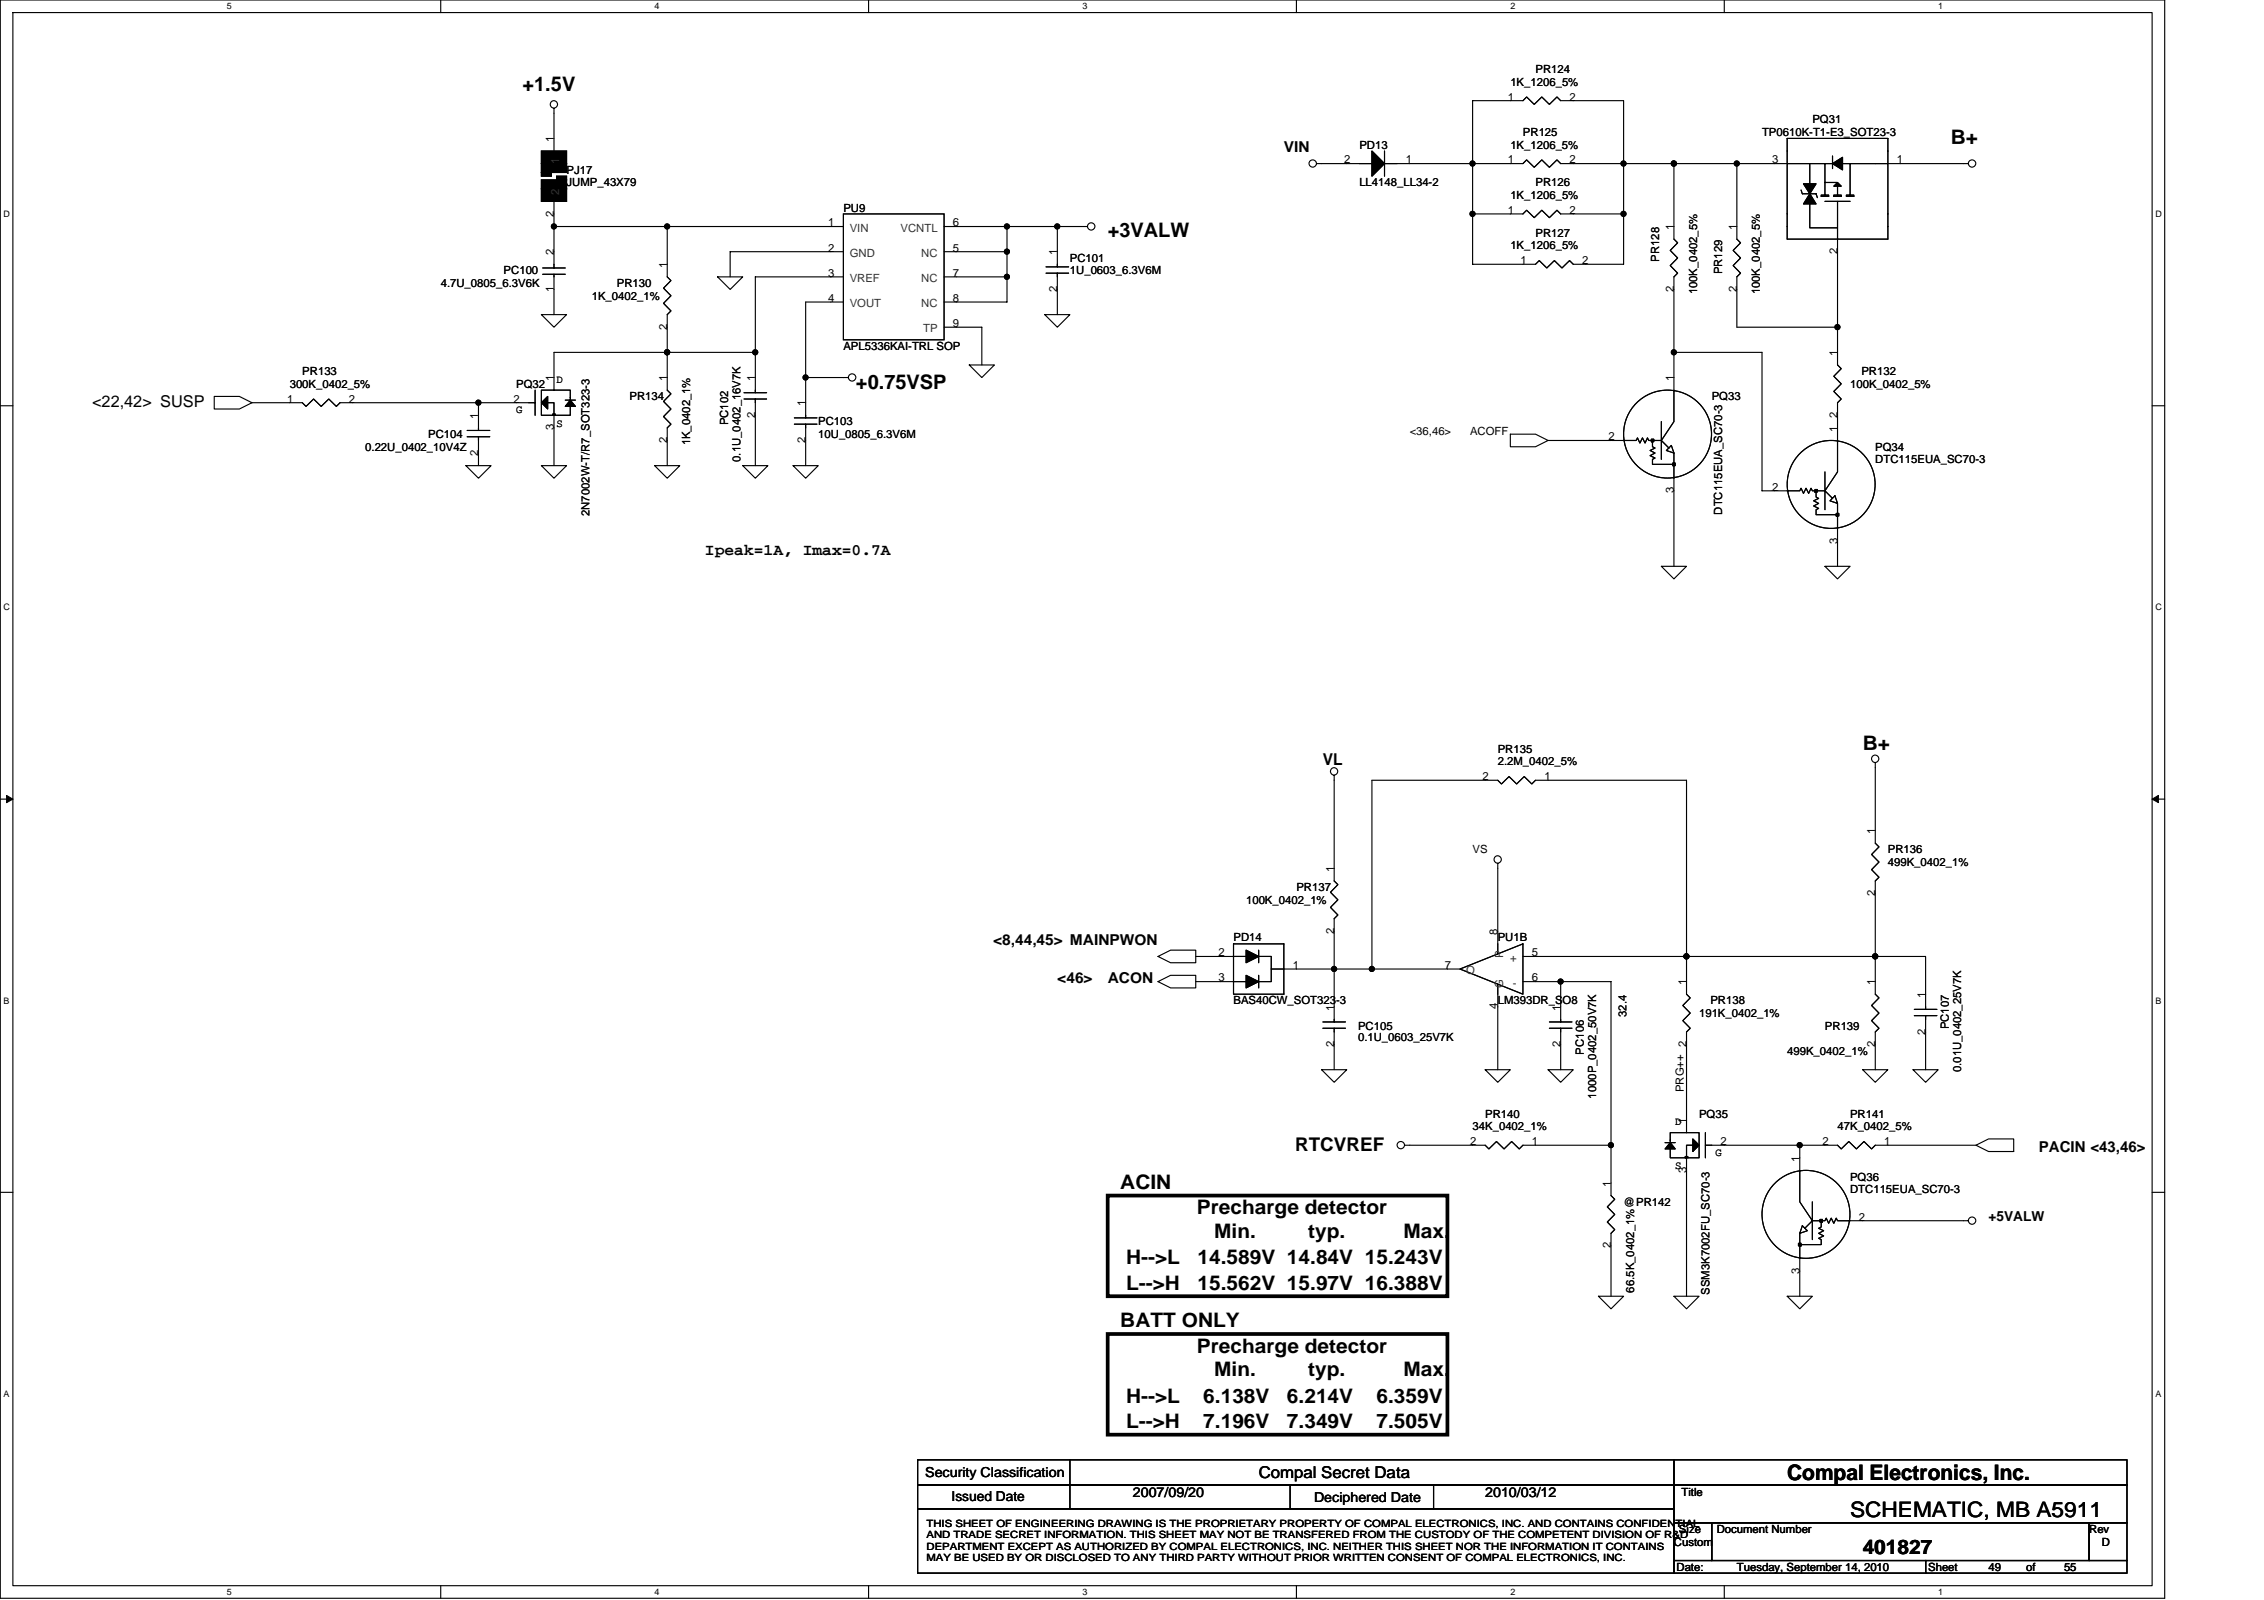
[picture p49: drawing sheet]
<svg xmlns="http://www.w3.org/2000/svg" width="297mm" height="210mm" viewBox="0 0 297 210" stroke-linecap="round" stroke-linejoin="round" font-family="sans-serif">
<defs><g id="words">
<g font-size="2.8">
<text x="234.5" y="194.1">Compal Electronics, Inc.</text>
<text x="242.7" y="199">SCHEMATIC, MB A5911</text>
</g>
<g font-size="2.6">
<text x="68.6" y="12">+1.5V</text>
<text x="255.9" y="18.9">B+</text>
<text x="145.3" y="31.2">+3VALW</text>
<text x="112.3" y="51">+0.75VSP</text>
<text x="244.4" y="98.4">B+</text>
<text x="147" y="156">ACIN</text>
<text x="157" y="159.3">Precharge detector</text>
<text x="147.7" y="165.9">H--&gt;L</text>
<text x="157.1" y="165.9">14.589V 14.84V 15.243V</text>
<text x="159.3" y="162.4">Min.</text>
<text x="171.6" y="162.4">typ.</text>
<text x="184.1" y="162.4">Max.</text>
<text x="147.7" y="169.2">L--&gt;H</text>
<text x="157.1" y="169.2">15.562V 15.97V 16.388V</text>
<text x="147" y="174.1">BATT ONLY</text>
<text x="157" y="177.4">Precharge detector</text>
<text x="147.7" y="184">H--&gt;L</text>
<text x="157.9" y="184">6.138V</text>
<text x="159.3" y="180.6">Min.</text>
<text x="168.9" y="184">6.214V</text>
<text x="171.6" y="180.6">typ.</text>
<text x="180.6" y="184">6.359V</text>
<text x="184.1" y="180.6">Max.</text>
<text x="147.7" y="187.3">L--&gt;H</text>
<text x="157.9" y="187.3">7.196V</text>
<text x="168.9" y="187.3">7.349V</text>
<text x="180.6" y="187.3">7.505V</text>
<text x="244.4" y="203.9">401827</text>
</g>
<text font-size="2.5" x="169.9" y="151">RTCVREF</text>
<g font-size="2.1">
<text x="12.1" y="53.4">&lt;22,42&gt; SUSP</text>
<text x="92.5" y="72.8">Ipeak=1A, Imax=0.7A</text>
<text x="173.6" y="100.4">VL</text>
<text x="165.1" y="193.9">Compal Secret Data</text>
</g>
<g font-size="2">
<text x="168.4" y="20">VIN</text>
<text x="130.3" y="124">&lt;8,44,45&gt; MAINPWON</text>
<text x="138.7" y="129">&lt;46&gt;</text>
<text x="145.3" y="129">ACON</text>
<text x="267.5" y="151.1">PACIN &lt;43,46&gt;</text>
</g>
<g font-size="1.8">
<text x="260.9" y="160.1">+5VALW</text>
<text x="121.4" y="193.8">Security Classification</text>
<text x="124.9" y="196.9">Issued Date</text>
<text x="148.6" y="196.4">2007/09/20</text>
<text x="172.4" y="197.1">Deciphered Date</text>
<text x="194.9" y="196.4">2010/03/12</text>
</g>
<g font-size="1.5">
<text x="198.2" y="11.2">1K_1206_5%</text>
<text x="201.5" y="9.6">PR124</text>
<text x="197.8" y="13.2">1</text>
<text x="199.8" y="17.8">PR125</text>
<text x="205.9" y="13.2">2</text>
<text x="231.2" y="17.8">TP0610K-T1-E3_SOT23-3</text>
<text x="237.8" y="16.2">PQ31</text>
<text x="72.7" y="18.6" transform="rotate(-90 72.7 18.6)">1</text>
<text x="74.3" y="22.8">PJ17</text>
<text x="176.4" y="21.4">2</text>
<text x="178.3" y="19.5">PD13</text>
<text x="184.5" y="21.4">1</text>
<text x="197.8" y="21.4">1</text>
<text x="198.2" y="19.5">1K_1206_5%</text>
<text x="205.9" y="21.4">2</text>
<text x="232.5" y="21.4">3</text>
<text x="248.9" y="21.4">1</text>
<text x="72.7" y="28.4" transform="rotate(-90 72.7 28.4)">2</text>
<text x="74.3" y="24.4">JUMP_43X79</text>
<text x="108.7" y="29.7">1</text>
<text x="110.7" y="27.7">PU9</text>
<text x="125" y="29.7">6</text>
<text x="178.3" y="24.4">LL4148_LL34-2</text>
<text x="197.8" y="28">1</text>
<text x="198.2" y="26.1">1K_1206_5%</text>
<text x="201.5" y="24.4">PR126</text>
<text x="205.9" y="28">2</text>
<text x="72.7" y="33.5" transform="rotate(-90 72.7 33.5)">2</text>
<text x="87.5" y="35.2" transform="rotate(-90 87.5 35.2)">1</text>
<text x="108.7" y="33">2</text>
<text x="125" y="33">5</text>
<text x="138.7" y="33.5" transform="rotate(-90 138.7 33.5)">1</text>
<text x="140.4" y="34.4">PC101</text>
<text x="198.2" y="32.7">1K_1206_5%</text>
<text x="199.5" y="34.6">1</text>
<text x="201.5" y="31.1">PR127</text>
<text x="207.6" y="34.6">2</text>
<text x="217.7" y="34.3" transform="rotate(-90 217.7 34.3)">PR128</text>
<text x="219.6" y="30.2" transform="rotate(-90 219.6 30.2)">1</text>
<text x="226" y="36" transform="rotate(-90 226 36)">PR129</text>
<text x="227.9" y="30.2" transform="rotate(-90 227.9 30.2)">1</text>
<text x="241.1" y="33.4" transform="rotate(-90 241.1 33.4)">2</text>
<text x="57.8" y="37.7">4.7U_0805_6.3V6K</text>
<text x="66.1" y="36">PC100</text>
<text x="72.7" y="38.3" transform="rotate(-90 72.7 38.3)">1</text>
<text x="77.6" y="39.3">1K_0402_1%</text>
<text x="80.9" y="37.7">PR130</text>
<text x="108.7" y="39.6">4</text>
<text x="108.7" y="36.3">3</text>
<text x="125" y="36.3">7</text>
<text x="125" y="39.6">8</text>
<text x="138.7" y="38.3" transform="rotate(-90 138.7 38.3)">2</text>
<text x="140.4" y="36">1U_0603_6.3V6M</text>
<text x="219.6" y="38.3" transform="rotate(-90 219.6 38.3)">2</text>
<text x="222.6" y="38.6" transform="rotate(-90 222.6 38.6)">100K_0402_5%</text>
<text x="227.9" y="38.3" transform="rotate(-90 227.9 38.3)">2</text>
<text x="230.9" y="38.6" transform="rotate(-90 230.9 38.6)">100K_0402_5%</text>
<text x="87.5" y="43.3" transform="rotate(-90 87.5 43.3)">2</text>
<text x="110.7" y="45.9">APL5336KAI-TRL SOP</text>
<text x="125" y="42.9">9</text>
<text x="241.1" y="46.7" transform="rotate(-90 241.1 46.7)">1</text>
<text x="37.7" y="52.8">1</text>
<text x="38" y="50.9">300K_0402_5%</text>
<text x="39.7" y="49.2">PR133</text>
<text x="45.8" y="52.8">2</text>
<text x="67.4" y="52.8">2</text>
<text x="67.7" y="50.9">PQ32</text>
<text x="72.7" y="50" transform="rotate(-90 72.7 50)">1</text>
<text x="73" y="50.2">D</text>
<text x="82.6" y="52.5">PR134</text>
<text x="87.5" y="50" transform="rotate(-90 87.5 50)">1</text>
<text x="99.1" y="50" transform="rotate(-90 99.1 50)">1</text>
<text x="105.7" y="53.3" transform="rotate(-90 105.7 53.3)">1</text>
<text x="219.6" y="50" transform="rotate(-90 219.6 50)">1</text>
<text x="224.6" y="52.5">PQ33</text>
<text x="242.7" y="50.9">100K_0402_5%</text>
<text x="244.2" y="49.2">PR132</text>
<text x="47.9" y="59.1">0.22U_0402_10V4Z</text>
<text x="56.2" y="57.5">PC104</text>
<text x="62.8" y="59.8" transform="rotate(-90 62.8 59.8)">2</text>
<text x="62.8" y="55" transform="rotate(-90 62.8 55)">1</text>
<text x="67.7" y="54.2">G</text>
<text x="72.7" y="56.5" transform="rotate(-90 72.7 56.5)">3</text>
<text x="73" y="56">S</text>
<text x="87.5" y="58.1" transform="rotate(-90 87.5 58.1)">2</text>
<text x="90.6" y="58.4" transform="rotate(-90 90.6 58.4)">1K_0402_1%</text>
<text x="95.5" y="55.8" transform="rotate(-90 95.5 55.8)">PC102</text>
<text x="99.1" y="54.8" transform="rotate(-90 99.1 54.8)">2</text>
<text x="105.7" y="58.1" transform="rotate(-90 105.7 58.1)">2</text>
<text x="107.4" y="55.8">PC103</text>
<text x="107.4" y="57.5">10U_0805_6.3V6M</text>
<text x="185" y="57.1">&lt;36,46&gt;</text>
<text x="192.9" y="57.1">ACOFF</text>
<text x="211" y="57.8">2</text>
<text x="241.1" y="56.6" transform="rotate(-90 241.1 56.6)">1</text>
<text x="241.1" y="54.8" transform="rotate(-90 241.1 54.8)">2</text>
<text x="246" y="59.1">PQ34</text>
<text x="97.2" y="60.6" transform="rotate(-90 97.2 60.6)">0.1U_0402_16V7K</text>
<text x="219.6" y="64.7" transform="rotate(-90 219.6 64.7)">3</text>
<text x="232.5" y="64.4">2</text>
<text x="246" y="60.8">DTC115EUA_SC70-3</text>
<text x="77.4" y="67.7" transform="rotate(-90 77.4 67.7)">2N7002W-T/R7_SOT323-3</text>
<text x="226" y="67.5" transform="rotate(-90 226 67.5)">DTC115EUA_SC70-3</text>
<text x="241.1" y="71.3" transform="rotate(-90 241.1 71.3)">3</text>
<text x="196.5" y="98.7">PR135</text>
<text x="196.5" y="100.4">2.2M_0402_5%</text>
<text x="194.5" y="102.3">2</text>
<text x="202.6" y="102.3">1</text>
<text x="193.2" y="112">VS</text>
<text x="246" y="109.5" transform="rotate(-90 246 109.5)">1</text>
<text x="247.7" y="112">PR136</text>
<text x="247.7" y="113.6">499K_0402_1%</text>
<text x="163.5" y="118.6">100K_0402_1%</text>
<text x="170.1" y="116.9">PR137</text>
<text x="175" y="114.4" transform="rotate(-90 175 114.4)">1</text>
<text x="246" y="117.6" transform="rotate(-90 246 117.6)">2</text>
<text x="159.8" y="125.5">2</text>
<text x="161.8" y="123.5">PD14</text>
<text x="175" y="122.5" transform="rotate(-90 175 122.5)">2</text>
<text x="196.5" y="122.7" transform="rotate(-90 196.5 122.7)">8</text>
<text x="196.5" y="123.5">PU1B</text>
<text x="201" y="125.5">5</text>
<text x="159.8" y="128.8">3</text>
<text x="161.8" y="131.8">BAS40CW_SOT323-3</text>
<text x="169.6" y="127.1">1</text>
<text x="189.6" y="127.1">7</text>
<text x="196.5" y="131.8">LM393DR_SO8</text>
<text x="201" y="128.8">6</text>
<text x="221.3" y="129.3" transform="rotate(-90 221.3 129.3)">1</text>
<text x="224.4" y="131.8">PR138</text>
<text x="246" y="129.3" transform="rotate(-90 246 129.3)">1</text>
<text x="252.6" y="130.9" transform="rotate(-90 252.6 130.9)">1</text>
<text x="175" y="137.4" transform="rotate(-90 175 137.4)">2</text>
<text x="175" y="132.6" transform="rotate(-90 175 132.6)">1</text>
<text x="178.2" y="135.1">PC105</text>
<text x="178.2" y="136.5">0.1U_0603_25V7K</text>
<text x="196.5" y="132.4" transform="rotate(-90 196.5 132.4)">4</text>
<text x="204.7" y="137.4" transform="rotate(-90 204.7 137.4)">2</text>
<text x="204.7" y="132.6" transform="rotate(-90 204.7 132.6)">1</text>
<text x="213.4" y="133.4" transform="rotate(-90 213.4 133.4)">32.4</text>
<text x="222.9" y="133.4">191K_0402_1%</text>
<text x="239.4" y="135.1">PR139</text>
<text x="246" y="137.4" transform="rotate(-90 246 137.4)">2</text>
<text x="252.6" y="135.7" transform="rotate(-90 252.6 135.7)">2</text>
<text x="255.7" y="135" transform="rotate(-90 255.7 135)">PC107</text>
<text x="207.8" y="138.3" transform="rotate(-90 207.8 138.3)">PC106</text>
<text x="220.9" y="143.3" transform="rotate(-90 220.9 143.3)">PRG++ 2</text>
<text x="234.5" y="138.4">499K_0402_1%</text>
<text x="257.3" y="140.7" transform="rotate(-90 257.3 140.7)">0.01U_0402_25V7K</text>
<text x="193.2" y="148.3">34K_0402_1%</text>
<text x="194.9" y="146.6">PR140</text>
<text x="209.4" y="144.1" transform="rotate(-90 209.4 144.1)">1000P_0402_50V7K</text>
<text x="219.8" y="147.6">D</text>
<text x="221.3" y="147.4" transform="rotate(-90 221.3 147.4)">1</text>
<text x="222.9" y="146.6">PQ35</text>
<text x="241.1" y="148.3">47K_0402_5%</text>
<text x="242.7" y="146.6">PR141</text>
<text x="192.9" y="150.2">2</text>
<text x="201" y="150.2">1</text>
<text x="211.3" y="155.7" transform="rotate(-90 211.3 155.7)">1</text>
<text x="219.8" y="153.4">S</text>
<text x="221.3" y="153.9" transform="rotate(-90 221.3 153.9)">3</text>
<text x="225.1" y="151.6">G</text>
<text x="225.7" y="150.2">2</text>
<text x="236.1" y="152.4" transform="rotate(-90 236.1 152.4)">1</text>
<text x="239.1" y="150.2">2</text>
<text x="242.7" y="154.9">PQ36</text>
<text x="247.2" y="150.2">1</text>
<text x="213" y="158.2">@PR142</text>
<text x="242.7" y="156.5">DTC115EUA_SC70-3</text>
<text x="243.9" y="160.1">2</text>
<text x="211.3" y="163.8" transform="rotate(-90 211.3 163.8)">2</text>
<text x="236.1" y="167.1" transform="rotate(-90 236.1 167.1)">3</text>
<text x="214.4" y="169.6" transform="rotate(-90 214.4 169.6)">66.5K_0402_1%</text>
<text x="224.3" y="169.9" transform="rotate(-90 224.3 169.9)">SSM3K7002FU_SC70-3</text>
<text x="220.6" y="196.3">Title</text>
<text x="219.6" y="202.8">Custom</text>
<text x="220.3" y="201.1">Size</text>
<text x="225.2" y="201.1">Document Number</text>
<text x="274.1" y="201.1">Rev</text>
<text x="275.8" y="202.8">D</text>
<text x="220" y="206.1">Date:</text>
<text x="227.9" y="206.1">Tuesday, September 14, 2010</text>
<text x="253" y="206.1">Sheet</text>
<text x="260.9" y="206.1">49</text>
<text x="265.8" y="206.1">of</text>
<text x="270.8" y="206.1">55</text>
</g>
<g font-size="1.5" fill="#333">
<text x="73.4" y="21.5" transform="rotate(-90 73.4 21.5)">1</text>
<text x="73.4" y="25.6" transform="rotate(-90 73.4 25.6)">2</text>
<text x="111.5" y="33.7">GND</text>
<text x="111.5" y="30.4">VIN</text>
<text x="118.1" y="30.4">VCNTL</text>
<text x="120.9" y="33.7">NC</text>
<text x="111.5" y="40.3">VOUT</text>
<text x="111.5" y="37">VREF</text>
<text x="120.9" y="37">NC</text>
<text x="120.9" y="40.3">NC</text>
<text x="121.1" y="43.6">TP</text>
<text x="197.2" y="125.6" transform="rotate(-90 197.2 125.6)">P</text>
<text x="192.4" y="127.8">O</text>
<text x="197.2" y="129.6" transform="rotate(-90 197.2 129.6)">G</text>
<text x="198.1" y="126.2">+</text>
<text x="198.5" y="129.5">-</text>
</g>
<g font-size="1.3">
<text x="121.6" y="200.3">THIS SHEET OF ENGINEERING DRAWING IS THE PROPRIETARY PROPERTY OF COMPAL ELECTRONICS, INC. AND CONTAINS CONFIDENTIAL</text>
<text x="121.6" y="201.8">AND TRADE SECRET INFORMATION. THIS SHEET MAY NOT BE TRANSFERED FROM THE CUSTODY OF THE COMPETENT DIVISION OF R&amp;D</text>
<text x="121.6" y="203.3">DEPARTMENT EXCEPT AS AUTHORIZED BY COMPAL ELECTRONICS, INC. NEITHER THIS SHEET NOR THE INFORMATION IT CONTAINS</text>
<text x="121.6" y="204.8">MAY BE USED BY OR DISCLOSED TO ANY THIRD PARTY WITHOUT PRIOR WRITTEN CONSENT OF COMPAL ELECTRONICS, INC.</text>
</g>
<g font-size="1.2">
<text x="29.8" y="1.2">5</text>
<text x="85.9" y="1.2">4</text>
<text x="142" y="1.2">3</text>
<text x="198.2" y="1.2">2</text>
<text x="254.3" y="1.2">1</text>
<text x=".5" y="28.5">D</text>
<text x="282.8" y="28.5">D</text>
<text x=".5" y="80.1">C</text>
<text x="282.8" y="80.1">C</text>
<text x=".5" y="131.7">B</text>
<text x="282.8" y="131.7">B</text>
<text x=".5" y="183.2">A</text>
<text x="282.8" y="183.2">A</text>
<text x="29.8" y="209.2">5</text>
<text x="85.9" y="209.2">4</text>
<text x="142" y="209.2">3</text>
<text x="198.2" y="209.2">2</text>
<text x="254.3" y="209.2">1</text>
</g>
</g></defs>
<path d="M0 0h284v209.7h-284zM1.7 1.7h280.7v206.3h-280.7z" fill="none" stroke="#000" stroke-width=".15"/>
<g fill="#fff">
<path d="M29.8 .2h.6v1.3h-.6z"/>
<path d="M29.8 208.2h.6v1.3h-.6z"/>
</g>
<path d="M57.8 0v1.7M57.8 208v1.7" fill="none" stroke="#000" stroke-width=".15"/>
<g fill="#fff">
<path d="M85.9 .2h.6v1.3h-.6z"/>
<path d="M85.9 208.2h.6v1.3h-.6z"/>
</g>
<path d="M114 0v1.7M114 208v1.7" fill="none" stroke="#000" stroke-width=".15"/>
<g fill="#fff">
<path d="M142 .2h.7v1.3h-.7z"/>
<path d="M142 208.2h.7v1.3h-.7z"/>
</g>
<path d="M170.1 0v1.7M170.1 208v1.7" fill="none" stroke="#000" stroke-width=".15"/>
<g fill="#fff">
<path d="M198.2 .2h.6v1.3h-.6z"/>
<path d="M198.2 208.2h.6v1.3h-.6z"/>
</g>
<path d="M226.2 0v1.7M226.2 208v1.7" fill="none" stroke="#000" stroke-width=".15"/>
<g fill="#fff">
<path d="M254.3 .2h.6v1.3h-.6z"/>
<path d="M254.3 208.2h.6v1.3h-.6z"/>
<path d="M.5 27.4h.8v1.3h-.8z"/>
<path d="M282.8 27.4h.8v1.3h-.8z"/>
<path d="M.5 79h.8v1.3h-.8z"/>
<path d="M282.8 79h.8v1.3h-.8z"/>
</g>
<path d="M0 53.2h1.7M282.4 53.2h1.6" fill="none" stroke="#000" stroke-width=".15"/>
<g fill="#fff">
<path d="M.5 130.6h.7v1.3h-.7z"/>
<path d="M282.8 130.6h.7v1.3h-.7z"/>
</g>
<path d="M0 104.8h1.7M282.4 104.8h1.6" fill="none" stroke="#000" stroke-width=".15"/>
<path d="M.9 104.4l.8 .4-.8 .5zM282.4 104.8l.8-.4v.9z" fill="#000" stroke="#000" stroke-width=".13"/>
<g fill="#fff">
<path d="M.5 182.2h.7v1.3h-.7z"/>
<path d="M282.8 182.2h.7v1.3h-.7z"/>
</g>
<g fill="none" stroke="#000" stroke-width=".15">
<path d="M72.7 14.2v5.6M181.6 19.8v3.3M193.2 13.2h6.6l.5-.5 1 1 1-1 1 1 1-1 .5 .5h8.2v21.5h-6.6l-.5-.5-1 1-1-1-1 1-1-1-.4 .5h-8.3zM234.5 18.2h13.2v13.2h-13.2zM71.2 35.2h3M71.2 36h3M72.7 29.7h14.8v6.6l.5 .5-.9 1 .9 1-.9 1 .9 1-.5 .5v9.9l.5 .5-.9 1 .9 1-.9 1 .9 .9-.5 .5v5M72.7 26.4v8.8M72.7 36v5.3M87.5 29.7h23.2M94.1 36.3h3.3l-1.6 1.7zM110.7 28.1h13.2v16.5h-13.2z"/>
<path d="M110.7 33h-14.9v3.3M110.7 39.6h-5v15.2M110.7 36.3h-11.6v15.2M123.9 29.7h8.2v3.3M123.9 33h8.2M123.9 36.3h8.2M132.1 29.7h10.6M132.1 33v6.6h-8.2M137.2 35.8h3M137.2 35h3M138.7 29.7v5.3M138.7 35.8v5.5"/>
<path d="M180 21.5h-7.3M181.6 21.5h18.2l.5-.5 1 .9 1-.9 1 .9 1-.9 .5 .5h35.6M193.2 28.1h6.6l.5-.5 1 1 1-1 1 1 1-1 .5 .5h8.2M219.6 21.5v9.9l.5 .5-1 1 1 .9-1 1 1 1-.5 .5v19l-1.6 2.5M227.9 21.5v9.9l.5 .5-1 1 1 .9-1 1 1 1-.5 .5v6.6h13.2M236.3 24.9l.2 .5h1.8l.1 .5M237.4 26.8v3.1h3.7M237.4 21.5v2.6M238.9 25.6h1v.2h-1zM239.4 21.5v4.1M239.4 26.4h3.3M239.4 23.9h1.7"/>
<path d="M240.4 20.5v1.6M240.6 25.6h1v.2h-1zM241.1 24.4v1.2M241.1 26.4v21.5l.5 .5-1 1 1 1-1 1 1 .9-.5 .5v9.1l-1.7 2.5M241.7 21.5h1M242.2 25.6h1v.2h-1zM258.3 21.5h-15.6v4.1M28.1 52h3.3l1.7 .8-1.7 .9h-3.3zM33.1 52.8h6.6l.4 .5 1-1 1 1 1-1 1 1 .5-.5h25.6M61.3 57.3h3M61.3 56.5h3M62.8 57.3v3.8"/>
<path d="M62.8 52.8v3.7M70.2 51.2v3.3M71 41.3h3.3l-1.6 1.6zM72.5 54.5v-.2h.4v.2h-.2M72.7 51.2h-1.7v3.3h1.7v-1.7h-.8M72.7 51.2h2.1v1.3M72.7 54.5v6.6M74.2 52.5h1.3M74.8 53.3v1.2h-2.1M97.6 52.3h3M97.6 51.5h3M99.1 46.2h-26.4v5"/>
<path d="M99.1 52.3v8.8M104.2 55.6h3M104.2 54.8h3M105.7 49.5h5.6M105.7 55.6v5.5M123.9 42.9h4.9v5M127.2 47.9h3.3l-1.7 1.6zM137.1 41.3h3.3l-1.7 1.6zM198.2 57h3.3l1.6 .8-1.6 .8h-3.3zM216.7 57.6h.3v.4h-.3zM216.8 57.8v.8l.3 .2-.6 .3 .6 .3-.6 .4 .6 .3-.3 .2v.6h2.8M218 57.8h-1.7l-.1-.4-.4 .7-.3-.7-.3 .7-.4-.7-.1 .4h-11.6"/>
<path d="M218 55.3v5M218 57.8l1 1M218.6 59.1l.7-.7 .3 1zM219.6 46.2h11.6v18.2h4.9l.2-.3 .3 .6 .4-.6 .3 .6 .3-.6 .2 .3h1.6M219.6 59.4v14.9M61.1 61.1h3.3l-1.6 1.6zM71 61.1h3.3l-1.6 1.6zM85.9 61.1h3.3l-1.7 1.6zM97.4 61.1h3.4l-1.7 1.6zM104.1 61.1h3.3l-1.7 1.6zM218 74.3h3.3l-1.7 1.6zM219.5 60.7h.3v.4h-.3z"/>
<path d="M238.1 64.2h.3v.4h-.3zM238.3 64.4v.8l.3 .2-.6 .3 .6 .3-.6 .4 .6 .3-.3 .2v.6h2.8M239.4 74.3h3.3l-1.6 1.6zM239.4 61.9v5M239.4 64.4l1 1M240.1 65.7l.6-.7 .4 1zM240.9 67.4h.4v.3h-.4zM241.1 66v8.3M175 101.7v13.9l.5 .5-.9 1 .9 .9-.9 1 .9 1-.5 .5v13.6M196.5 113.3v11.8M246 100.1v10.5l.5 .5-.9 1 .9 1-.9 1 .9 1-.5 .5v14.8l.5 .5-.9 1 .9 1-.9 1 .9 1-.5 .5v4.9M151.9 128.8l1.7-.8h3.3v1.6h-3.3z"/>
<path d="M151.9 125.5l1.7-.8h3.3v1.6h-3.3zM156.9 125.5h6.6M156.9 128.8h6.6M161.8 123.8h6.6v6.6h-6.6zM165.1 125.5h1.7v3.3h-1.7M165.1 124.7v1.6M165.1 128v1.6M173.6 134.9h2.9M173.6 134.1h2.9M175 134.9v5.4M180 127.1v-24.7h16.5l.5 .4 1-.9 1 .9 1-.9 1 .9 .5-.4h19.8v28l.5 .5-1 1 1 1-1 1 1 1-.5 .5v13.2M191.6 127.1h-24.8"/>
<path d="M191.6 127.1l8.2-3.3v6.6zM196.5 129.1v11.2M199.8 125.5h52.8v6.9M199.8 128.8h11.6v28l.5 .5-1 1 1 1-1 1 1 1-.5 .5v8.3M203.3 134.9h2.9M203.3 134.1h2.9M204.8 128.8v5.3M204.8 134.9v5.4M251.2 133.2h2.9M251.2 132.4h2.9M252.6 133.2v7.1M0 156.4h1.7"/>
<path d="M173.4 140.3h3.3l-1.7 1.7zM184.3 150.2h10.6l.4 .5 1-.9 1 .9 1-.9 1 .9 .5-.5h11.6M194.9 140.3h3.3l-1.7 1.7zM203.1 140.3h3.3l-1.6 1.7zM218.5 149.9h1.3M219.1 150.7v1.2h2.2M221.3 148.6h1.6v3.3h-1.6v-1.7h.8M221.3 148.6h-2.2v1.3M221.3 151.9h-.2v-.2h.3v.2M221.3 151.9v18.2M223.7 150.2h12.4v7.5l1.7 2.4M223.7 148.6v3.3"/>
<path d="M236.1 150.2h5l.5 .5 1-.9 1 .9 1-.9 1 .9 .4-.5h13.2M237.8 157.7v4.9M238.8 160h.3v.3h-.3zM244.4 140.3h3.3l-1.7 1.7zM251 140.3h3.3l-1.7 1.7zM259.2 150.2l1.7-.8h3.3v1.7h-3.3zM282.4 156.4h1.6M209.7 170.1h3.3l-1.6 1.6zM219.6 170.1h3.3l-1.6 1.6zM234.5 170.1h3.3l-1.7 1.6zM236 163.1h.3v.3h-.3zM236.1 161.8v8.3"/>
<path d="M236.5 160.8l.6 .7-1 .3zM237.8 160.1h1.6l.2-.3 .3 .7 .4-.7 .3 .7 .3-.7 .2 .3h17.2M237.8 160.1l-1 1M238.9 160.1v.9l-.3 .1 .7 .4-.7 .3 .7 .3-.7 .4 .3 .1v.7h-2.8M120.4 191.5h99.2v3.3h-99.2zM120.4 194.8h99.2v3.2h-99.2zM120.4 198h99.2v8.4h-99.2zM140.4 191.5v6.5M169.3 194.8v3.2M188.1 194.8v3.2M219.6 191.5h59.5v3.3h-59.5zM219.6 194.8h59.5v5h-59.5z"/>
<path d="M219.6 199.8h5v4.9h-5zM224.6 199.8h49.5v4.9h-49.5zM274.1 199.8h5v4.9h-5zM219.6 204.7h33v1.7h-33zM252.6 204.7h26.5v1.7h-26.5z"/>
<circle cx="72.7" cy="13.7" r=".48"/>
<circle cx="143.2" cy="29.7" r=".48"/>
<circle cx="172.2" cy="21.4" r=".48"/>
<circle cx="258.7" cy="21.4" r=".48"/>
<circle cx="111.8" cy="49.5" r=".48"/>
<circle cx="218.8" cy="56.9" r="5.8"/>
<circle cx="240.2" cy="63.5" r="5.8"/>
<circle cx="246" cy="99.5" r=".48"/>
<circle cx="175" cy="101.2" r=".48"/>
<circle cx="196.5" cy="112.8" r=".48"/>
<circle cx="183.8" cy="150.2" r=".48"/>
<circle cx="236.9" cy="159.3" r="5.8"/>
<circle cx="258.7" cy="160.1" r=".48"/>
</g>
<g fill="#000" stroke="#000" stroke-width=".15">
<path d="M180 19.8l1.6 1.7-1.6 1.6zM237.4 25.4l.9 1.4h-1.7zM236.6 24.1h1.7l-.9 1.3zM240.6 24.4l.5-.5 .5 .5zM240.4 21.5l1.3-.9v1.7zM71 52.8l.9-.8v1.7zM74.8 52.5l.7 .8h-1.3zM163.5 124.7l1.6 .8-1.6 .8zM163.5 128l1.6 .8-1.6 .8zM219.1 149.9l.7 .8h-1.3zM222.1 149.4l.8 .8-.8 .9z"/>
<path d="M71 22.6h1.3v.5h-1.3z" fill-rule="evenodd"/>
<path d="M71 22.6h1.3v.5h-1.3z" fill-rule="evenodd"/>
<path d="M71 19.8h3.3v1.7h-3.3z" fill-rule="evenodd"/>
<path d="M71 21.5h3.3v1.1h-3.3z" fill-rule="evenodd"/>
<path d="M73 23.1h1.3v.5h-1.3z" fill-rule="evenodd"/>
<path d="M71 23.6h3.3v1.2h-3.3z" fill-rule="evenodd"/>
<path d="M71 24.8h3.3v1.6h-3.3z" fill-rule="evenodd"/>
<path d="M71 19.8h3.3v1.7h-3.3z" fill-rule="evenodd"/>
<path d="M71 21.5h3.3v1.1h-3.3z" fill-rule="evenodd"/>
<path d="M73 23.1h1.3v.5h-1.3z" fill-rule="evenodd"/>
<path d="M71 23.6h3.3v1.2h-3.3z" fill-rule="evenodd"/>
<path d="M71 24.8h3.3v1.6h-3.3z" fill-rule="evenodd"/>
<circle cx="72.7" cy="29.7" r=".33"/>
<circle cx="87.5" cy="29.7" r=".33"/>
<circle cx="132.1" cy="29.7" r=".33"/>
<circle cx="132.1" cy="36.3" r=".33"/>
<circle cx="132.1" cy="33" r=".33"/>
<circle cx="138.7" cy="29.7" r=".33"/>
<circle cx="193.2" cy="21.5" r=".33"/>
<circle cx="193.2" cy="28.1" r=".33"/>
<circle cx="213" cy="21.5" r=".33"/>
<circle cx="213" cy="28.1" r=".33"/>
<circle cx="219.6" cy="21.5" r=".33"/>
<circle cx="227.9" cy="21.5" r=".33"/>
<circle cx="62.8" cy="52.8" r=".33"/>
<circle cx="87.5" cy="46.2" r=".33"/>
<circle cx="99.1" cy="46.2" r=".33"/>
<circle cx="105.7" cy="49.5" r=".33"/>
<circle cx="219.6" cy="46.2" r=".33"/>
<circle cx="241.1" cy="42.9" r=".33"/>
<circle cx="175" cy="127.1" r=".33"/>
<circle cx="180" cy="127.1" r=".33"/>
<circle cx="204.7" cy="128.8" r=".33"/>
<circle cx="221.3" cy="125.5" r=".33"/>
<circle cx="246" cy="125.5" r=".33"/>
<circle cx="211.4" cy="150.2" r=".33"/>
<circle cx="236.1" cy="150.2" r=".33"/>
</g>
<path d="M145.3 156.8h44.6v13.3h-44.6zM145.3 175h44.6v13.2h-44.6z" fill="none" stroke="#000" stroke-width=".49"/>
<use href="#words"/>
</svg>
